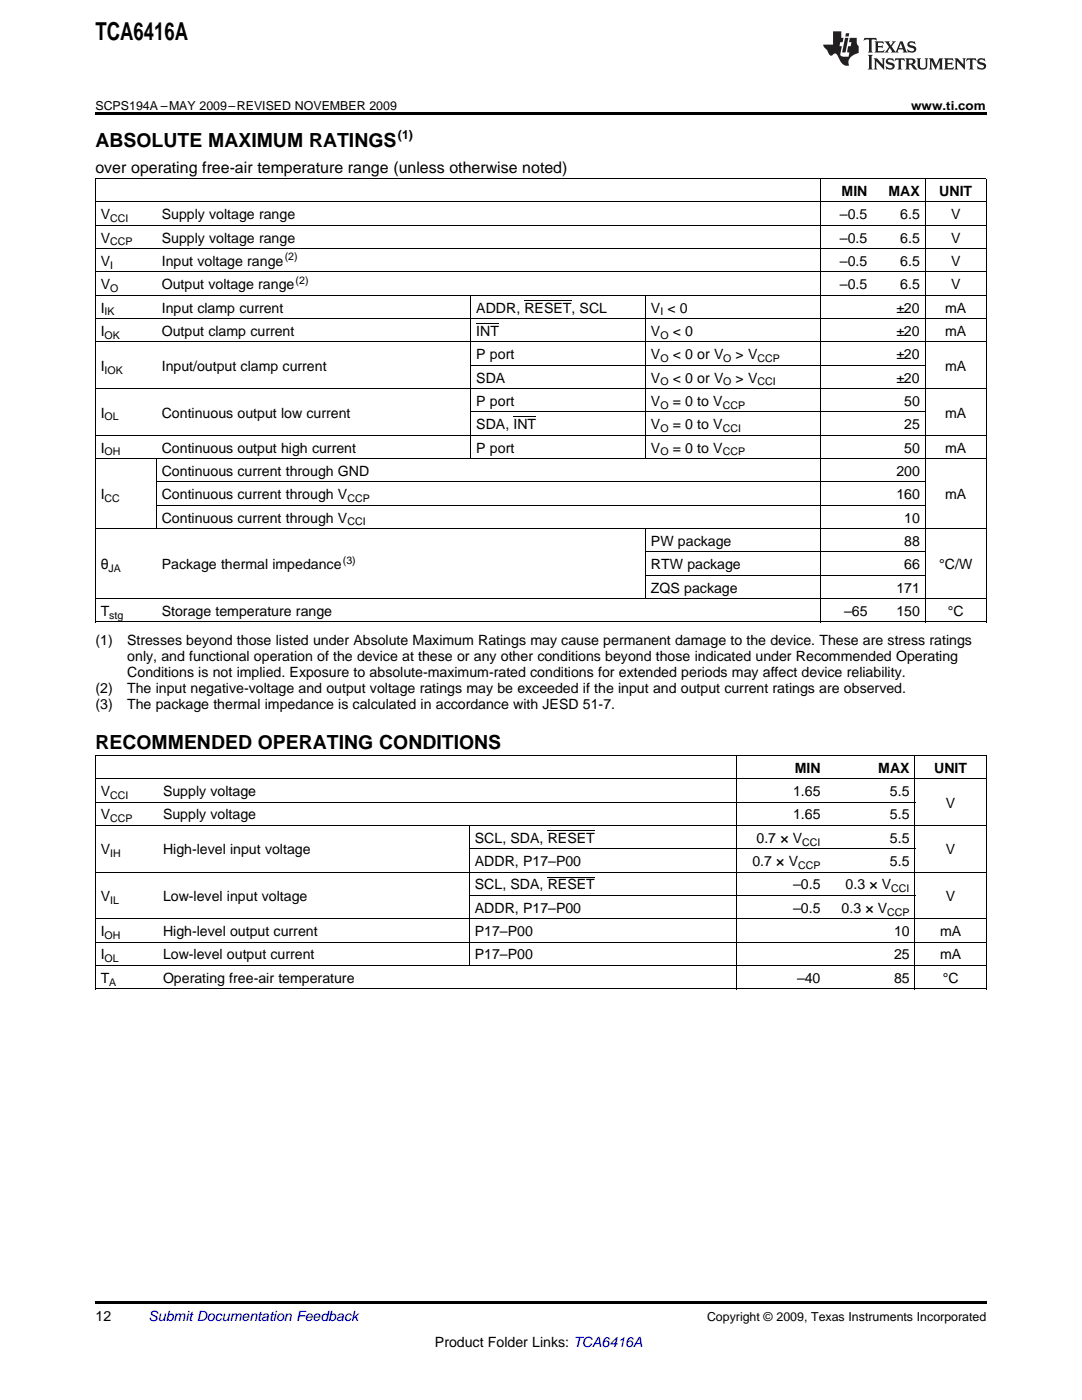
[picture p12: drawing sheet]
<svg xmlns="http://www.w3.org/2000/svg" width="216mm" height="279mm" viewBox="0 0 216 279" stroke-linecap="round" stroke-linejoin="round" font-family="sans-serif">
<defs><g id="words">
<text font-size="4.9" x="19" y="7.9">TCA6416A</text>
<g font-size="3.9">
<text x="19" y="29.3">ABSOLUTE MAXIMUM RATINGS</text>
<text x="19" y="149.6">RECOMMENDED OPERATING CONDITIONS</text>
</g>
<text font-size="3.2" x="19" y="34.4">over operating free-air temperature range (unless otherwise noted)</text>
<g font-size="2.8">
<text x="167.9" y="39.1">MIN</text>
<text x="177.3" y="39.1">MAX</text>
<text x="187.4" y="39.1">UNIT</text>
<text x="20.1" y="43.7">V</text>
<text x="32.3" y="43.7">Supply voltage range</text>
<text x="167.6" y="43.7">–0.5</text>
<text x="179.6" y="43.7">6.5</text>
<text x="189.8" y="43.7">V</text>
<text x="20.1" y="48.4">V</text>
<text x="20.1" y="53.1">V</text>
<text x="32.3" y="48.4">Supply voltage range</text>
<text x="32.3" y="53.1">Input voltage range</text>
<text x="167.6" y="48.4">–0.5</text>
<text x="167.6" y="53.1">–0.5</text>
<text x="179.6" y="48.4">6.5</text>
<text x="179.6" y="53.1">6.5</text>
<text x="189.8" y="48.4">V</text>
<text x="189.8" y="53.1">V</text>
<text x="20.1" y="57.7">V</text>
<text x="32.3" y="57.7">Output voltage range</text>
<text x="167.6" y="57.7">–0.5</text>
<text x="179.6" y="57.7">6.5</text>
<text x="189.8" y="57.7">V</text>
<text x="20.1" y="62.4">I</text>
<text x="32.3" y="62.4">Input clamp current</text>
<text x="95" y="62.4">ADDR, RESET, SCL</text>
<text x="129.9" y="62.4">V &lt; 0</text>
<text x="178.9" y="62.4">±20</text>
<text x="188.6" y="62.4">mA</text>
<text x="20.1" y="67">I</text>
<text x="32.3" y="67">Output clamp current</text>
<text x="95" y="67">INT</text>
<text x="95" y="71.7">P port</text>
<text x="129.9" y="67">V</text>
<text x="129.9" y="71.7">V</text>
<text x="134.2" y="67">&lt; 0</text>
<text x="134.2" y="71.7">&lt; 0 or V</text>
<text x="146.8" y="71.7">&gt; V</text>
<text x="178.9" y="67">±20</text>
<text x="178.9" y="71.7">±20</text>
<text x="188.6" y="67">mA</text>
<text x="20.1" y="74">I</text>
<text x="32.3" y="74">Input/output clamp current</text>
<text x="95" y="76.3">SDA</text>
<text x="129.9" y="76.3">V</text>
<text x="134.2" y="76.3">&lt; 0 or V</text>
<text x="146.8" y="76.3">&gt; V</text>
<text x="178.9" y="76.3">±20</text>
<text x="188.6" y="74">mA</text>
<text x="20.1" y="83.3">I</text>
<text x="32.3" y="83.3">Continuous output low current</text>
<text x="95" y="81">P port</text>
<text x="129.9" y="81">V</text>
<text x="134.2" y="81">= 0 to V</text>
<text x="180.4" y="81">50</text>
<text x="188.6" y="83.3">mA</text>
<text x="95" y="85.7">SDA, INT</text>
<text x="129.9" y="85.7">V</text>
<text x="134.2" y="85.7">= 0 to V</text>
<text x="180.4" y="85.7">25</text>
<text x="20.1" y="90.3">I</text>
<text x="32.3" y="90.3">Continuous output high current</text>
<text x="32.3" y="95">Continuous current through GND</text>
<text x="95" y="90.3">P port</text>
<text x="129.9" y="90.3">V</text>
<text x="134.2" y="90.3">= 0 to V</text>
<text x="178.9" y="95">200</text>
<text x="180.4" y="90.3">50</text>
<text x="188.6" y="90.3">mA</text>
<text x="20.1" y="99.6">I</text>
<text x="32.3" y="99.6">Continuous current through V</text>
<text x="178.9" y="99.6">160</text>
<text x="188.6" y="99.6">mA</text>
<text x="32.3" y="104.3">Continuous current through V</text>
<text x="180.4" y="104.3">10</text>
<text x="20.1" y="113.6">θ</text>
<text x="32.3" y="113.6">Package thermal impedance</text>
<text x="129.9" y="108.9">PW package</text>
<text x="129.9" y="113.6">RTW package</text>
<text x="180.4" y="108.9">88</text>
<text x="180.4" y="113.6">66</text>
<text x="187.4" y="113.6">°C/W</text>
<text x="129.9" y="118.3">ZQS package</text>
<text x="178.9" y="118.3">171</text>
<text x="20.1" y="122.9">T</text>
<text x="32.3" y="122.9">Storage temperature range</text>
<text x="168.4" y="122.9">–65</text>
<text x="178.9" y="122.9">150</text>
<text x="189.2" y="122.9">°C</text>
<text x="19" y="128.8">(1)</text>
<text x="25.4" y="128.8">Stresses beyond those listed under Absolute Maximum Ratings may cause permanent damage to the device. These are stress ratings</text>
<text x="25.4" y="131.9">only, and functional operation of the device at these or any other conditions beyond those indicated under Recommended Operating</text>
<text x="25.4" y="135.1">Conditions is not implied. Exposure to absolute-maximum-rated conditions for extended periods may affect device reliability.</text>
<text x="19" y="138.3">(2)</text>
<text x="19" y="141.5">(3)</text>
<text x="25.4" y="138.3">The input negative-voltage and output voltage ratings may be exceeded if the input and output current ratings are observed.</text>
<text x="25.4" y="141.5">The package thermal impedance is calculated in accordance with JESD 51-7.</text>
<text x="158.6" y="154.2">MIN</text>
<text x="175.3" y="154.2">MAX</text>
<text x="186.4" y="154.2">UNIT</text>
<text x="20.1" y="158.9">V</text>
<text x="32.5" y="158.9">Supply voltage</text>
<text x="158.3" y="158.9">1.65</text>
<text x="177.6" y="158.9">5.5</text>
<text x="188.7" y="161.2">V</text>
<text x="20.1" y="163.5">V</text>
<text x="32.5" y="163.5">Supply voltage</text>
<text x="158.3" y="163.5">1.65</text>
<text x="177.6" y="163.5">5.5</text>
<text x="20.1" y="170.5">V</text>
<text x="32.5" y="170.5">High-level input voltage</text>
<text x="94.8" y="168.2">SCL, SDA, RESET</text>
<text x="94.8" y="172.9">ADDR, P17–P00</text>
<text x="150.1" y="172.9">0.7 × V</text>
<text x="151" y="168.2">0.7 × V</text>
<text x="177.6" y="168.2">5.5</text>
<text x="177.6" y="172.9">5.5</text>
<text x="188.7" y="170.5">V</text>
<text x="20.1" y="179.8">V</text>
<text x="32.5" y="179.8">Low-level input voltage</text>
<text x="94.8" y="177.5">SCL, SDA, RESET</text>
<text x="158.3" y="177.5">–0.5</text>
<text x="168.7" y="177.5">0.3 × V</text>
<text x="188.7" y="179.8">V</text>
<text x="94.8" y="182.2">ADDR, P17–P00</text>
<text x="158.3" y="182.2">–0.5</text>
<text x="167.9" y="182.2">0.3 × V</text>
<text x="20.1" y="186.8">I</text>
<text x="20.1" y="191.5">I</text>
<text x="32.5" y="186.8">High-level output current</text>
<text x="32.5" y="191.5">Low-level output current</text>
<text x="94.8" y="186.8">P17–P00</text>
<text x="94.8" y="191.5">P17–P00</text>
<text x="178.4" y="186.8">10</text>
<text x="178.4" y="191.5">25</text>
<text x="187.6" y="186.8">mA</text>
<text x="187.6" y="191.5">mA</text>
<text x="20.1" y="196.1">T</text>
<text x="32.5" y="196.1">Operating free-air temperature</text>
<text x="159" y="196.1">–40</text>
<text x="178.4" y="196.1">85</text>
<text x="188.1" y="196.1">°C</text>
<text x="19" y="263.6">12</text>
<text x="86.8" y="268.9">Product Folder Links: TCA6416A</text>
</g>
<text font-size="2.8" fill="#0000c8" x="29.6" y="263.6">Submit Documentation Feedback</text>
<g font-size="2.5">
<text x="19" y="21.9">SCPS194A –MAY 2009–REVISED NOVEMBER 2009</text>
<text x="181.8" y="21.9">www.ti.com</text>
<text x="79.4" y="27.7">(1)</text>
<text x="141.1" y="263.6">Copyright © 2009, Texas Instruments Incorporated</text>
</g>
<g font-size="2.1">
<text x="22" y="44.3">CCI</text>
<text x="22" y="49">CCP</text>
<text x="22" y="53.6">I</text>
<text x="56.8" y="51.9">(2)</text>
<text x="22" y="58.3">O</text>
<text x="59" y="56.6">(2)</text>
<text x="20.9" y="62.9">IK</text>
<text x="131.8" y="62.9">I</text>
<text x="20.9" y="67.6">OK</text>
<text x="131.8" y="67.6">O</text>
<text x="20.9" y="74.6">IOK</text>
<text x="131.8" y="72.2">O</text>
<text x="131.8" y="76.9">O</text>
<text x="144.3" y="72.2">O</text>
<text x="144.3" y="76.9">O</text>
<text x="151.2" y="72.2">CCP</text>
<text x="151.2" y="76.9">CCI</text>
<text x="20.9" y="83.9">OL</text>
<text x="131.8" y="81.6">O</text>
<text x="144.2" y="81.6">CCP</text>
<text x="131.8" y="86.2">O</text>
<text x="144.2" y="86.2">CCI</text>
<text x="20.9" y="90.9">OH</text>
<text x="131.8" y="90.9">O</text>
<text x="144.2" y="90.9">CCP</text>
<text x="20.9" y="100.2">CC</text>
<text x="69.3" y="100.2">CCP</text>
<text x="69.3" y="104.8">CCI</text>
<text x="68.4" y="112.5">(3)</text>
<text x="21.7" y="114.2">JA</text>
<text x="21.8" y="123.5">stg</text>
<text x="22" y="159.5">CCI</text>
<text x="22" y="164.1">CCP</text>
<text x="22" y="171.1">IH</text>
<text x="159.2" y="173.4">CCP</text>
<text x="160.1" y="168.8">CCI</text>
<text x="177.8" y="178.1">CCI</text>
<text x="22" y="180.4">IL</text>
<text x="177" y="182.7">CCP</text>
<text x="20.9" y="187.4">OH</text>
<text x="20.9" y="192.1">OL</text>
<text x="21.8" y="196.7">A</text>
</g>
</g></defs>
<path d="M19 22.5h177.8v.5h-177.8zM19 259.7h177.8v.5h-177.8z" fill="#000"/>
<g fill="none" stroke="#000" stroke-width=".2">
<path d="M19 35.6h177.8M19.1 35.7v88.5M163.7 35.7v88.5M184.6 35.7v88.5M196.8 35.7v88.5M19 58.9h177.8M19 54.3h177.8M19 49.6h177.8M19 45h177.8M19 40.3h177.8M93.9 59v32.6M128.8 59v32.6"/>
<path d="M19 77.6h177.8M19 68.2h177.8M19 63.6h177.8M94 72.9h90.6M19 91.5h177.8M19 86.9h177.8M31.2 91.6v14M31.2 96.2h153.4M94 82.2h90.6M19 119.5h177.8M19 105.5h177.8M31.2 100.8h153.4"/>
<path d="M128.8 105.6v13.9M128.8 114.8h55.8M128.8 110.2h55.8M19 124.1h177.8M19 155.5h177.8M19 150.8h177.8M19.1 150.8v46.6M147 150.8v46.6M182.5 150.8v46.6M196.8 150.8v46.6M19 174.1h177.8M19 164.8h177.8"/>
<path d="M19 160.1h163.6M93.6 164.8v28M93.7 178.7h88.9M93.7 169.4h88.9M19 197.4h177.8M19 192.7h177.8M19 188h177.8M19 183.4h177.8"/>
</g>
<g fill="#231f20">
<path d="M172.5 7.6l-.1 .5 .4-.2h.6v.1v2.1l-.2 .4h.9l-.2-.4v-2.1l.1-.1h.5l.5 .2-.2-.5zM174.5 8.3l.2 .3v1.5l-.2 .4h1.8l.2-.6a1.04 1.04 0 0 1-1.3 .2v-.7h.6l.3 .2v-.6l-.3 .2h-.6v-.6l.8-.1 .4 .3-.2-.5zM176.5 8.3l.9 1.1-.9 1.1h.8l-.2-.2 .4-.7 .5 .7-.2 .2h1.5l-.2-.2 .2-.4h.9l.1 .4-.2 .2h1l-.3-.3-.7-1.9h-.5l-.9 2-.8-1 .9-1h-.8l.1 .3-.4 .5-.3-.6 .1-.2zM179.7 8.6l.4 1h-.7zM181.3 8.4a.63 .63 0 0 0-.2 .7 .63 .63 0 0 0 .6 .4l.6 .2 .1 .2a.75 .75 0 0 1-.7 .4 .75 .75 0 0 1-.6-.5l.1 .7 .1-.1a1.11 1.11 0 0 0 1.5-.6 1.13 1.13 0 0 0-1.2-.8l-.1-.4a1.04 1.04 0 0 1 1.2 .2l-.2-.5-.2 .1-.4-.2zM173.2 10.9l.2 .4v2.2l-.2 .4h1l-.3-.4v-2.2l.3-.4zM174.3 11.6l.3 .4v1.5l-.3 .4h.8l-.2-.4v-1.3l1.5 1.7v-1.9l.2-.4h-.7l.2 .4v.9l-1.1-1.3zM177 11.8a.62 .62 0 0 0-.2 .7 .62 .62 0 0 0 .6 .4l.6 .1 .1 .3a.76 .76 0 0 1-.7 .3 .76 .76 0 0 1-.7-.4l.2 .7 .1-.1a1.11 1.11 0 0 0 1.5-.6 1.13 1.13 0 0 0-1.2-.8l-.1-.4a1.04 1.04 0 0 1 1.2 .2l-.2-.6-.2 .1-.5-.1zM178.7 11.6l-.2 .6a.61 .61 0 0 1 .8-.3v1.6l-.2 .4h.9l-.2-.4v-1.6a.63 .63 0 0 1 .7 .3l-.1-.6zM180.6 11.6l.3 .4v1.5l-.3 .4h1l-.2-.2-.1-.8 .6 .2a.76 .76 0 0 0 1.2 .7l-1-1a.58 .58 0 0 0 .6-.5 .58 .58 0 0 0-.5-.6zM181.4 11.9h.1a.45 .45 0 0 1 .5 .1 .45 .45 0 0 1 .1 .5l-.8 .2zM182.9 11.6l.2 .2a2.17 2.17 0 0 0 .3 1.9 .99 .99 0 0 0 1.6-.6v-1.1l.2-.4h-.7l.2 .2a1.92 1.92 0 0 1-.2 1.8 .6 .6 0 0 1-.9-.5v-1.1l.2-.4zM185.4 11.6l.2 .4v1.5l-.2 .4h.7l-.2-.4v-1.4l.8 1.8 .8-1.8v1.4l-.2 .4h.9l-.2-.4v-1.5l.2-.4h-.8l-.6 1.5-.6-1.5zM188.4 11.6l.2 .4v1.5l-.2 .4h1.8l.1-.6a1.04 1.04 0 0 1-1.2 .1v-.6h.5l.4 .2v-.6l-.4 .2h-.5v-.7h.8l.3 .3-.1-.6zM190.5 11.6l.2 .4v1.5l-.2 .4h.7l-.2-.4v-1.3l1.5 1.7v-1.9l.2-.4h-.7l.2 .4v.9l-1.1-1.3zM192.9 11.6l-.1 .6a.61 .61 0 0 1 .7-.3l.1 1.6-.3 .4h1l-.3-.4 .1-1.6a.63 .63 0 0 1 .7 .3l-.1-.6zM195.2 11.8a.62 .62 0 0 0-.2 .7 .62 .62 0 0 0 .6 .4l.6 .1 .1 .3a.76 .76 0 0 1-.7 .3 .76 .76 0 0 1-.6-.4l.1 .7 .1-.1a1.11 1.11 0 0 0 1.6-.6 1.13 1.13 0 0 0-1.3-.8l-.1-.4a1.04 1.04 0 0 1 1.2 .2l-.1-.6-.2 .1-.5-.1z"/>
<path d="M166.2 6.3v2.6h-1.9v.4l.8 .9a.91 .91 0 0 0 1 .8 .56 .56 0 0 1 .5-.3 .56 .56 0 0 1 .5 .3l.4 .8a1.53 1.53 0 0 0 1.9 1.2 1.54 1.54 0 0 1 1-2.1l.9-.3v-1.4a1.52 1.52 0 0 1-.4-1.6h-1.3l-.2 .8h.5l-.2 .8h-.5l-.1 1v.2l.4 .1-.2 .8a1.93 1.93 0 0 1-1.6-.3l.3-1.8h-.5l.2-.8h.4l.2-.8h-.4v-1.3zM168.6 7.6l-.6 2.9h.7l.6-2.9zM168.8 6.6l-.1 .7h.6l.2-.7z"/>
</g>
<path d="M104.6 59.9h9.4M95 64.5h4.6M102.4 83.2h4.6M109.3 175h9.4M109.3 165.7h9.4" fill="none" stroke="#000" stroke-width=".2"/>
<use href="#words"/>
</svg>
